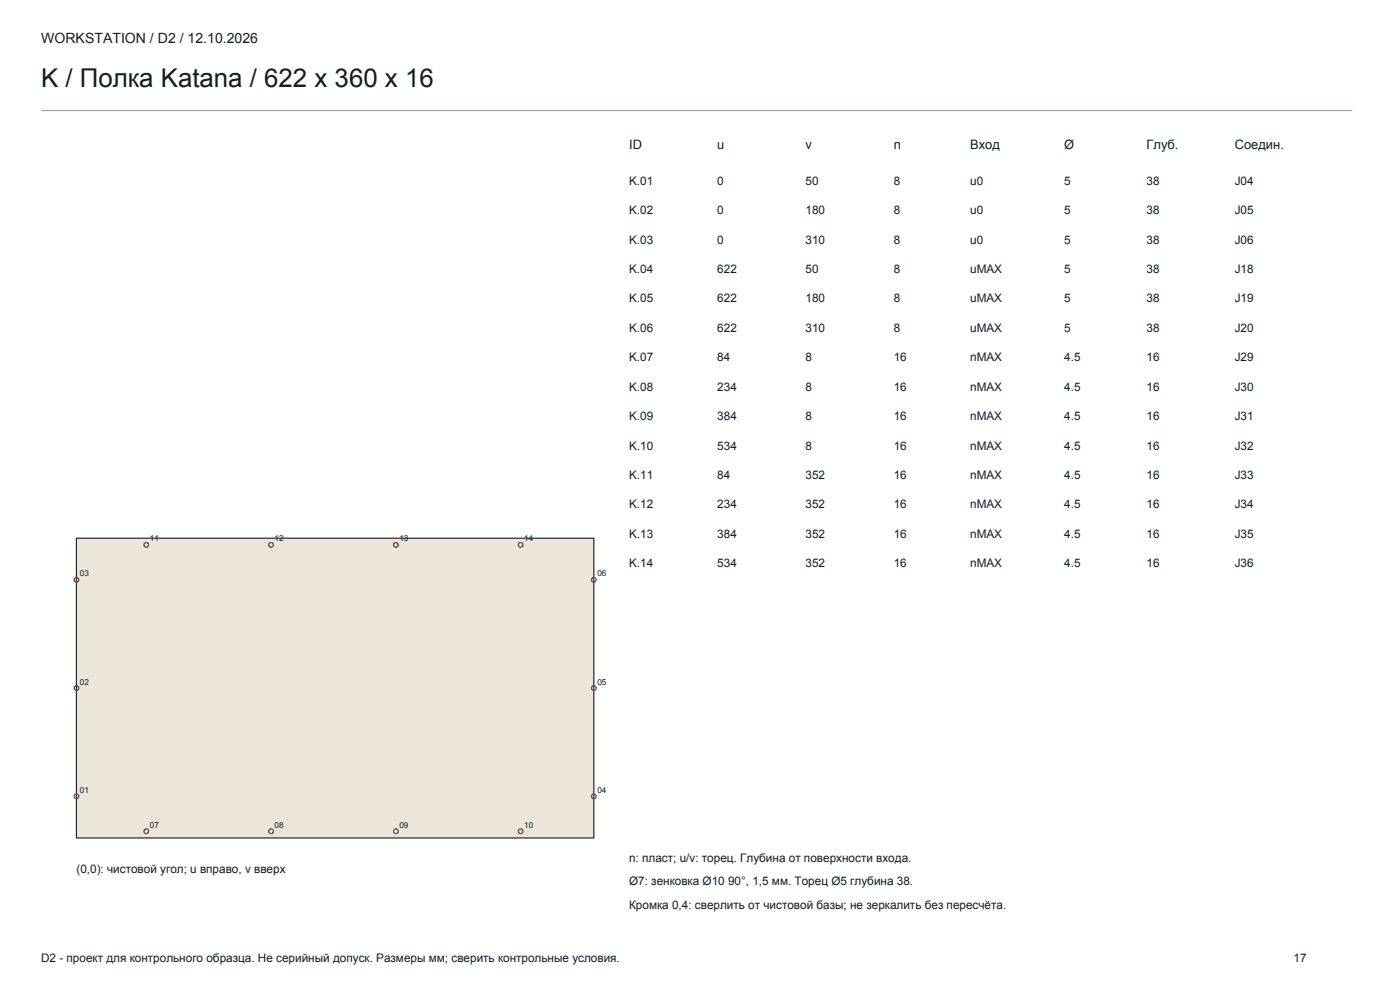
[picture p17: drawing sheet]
<svg xmlns="http://www.w3.org/2000/svg" width="420mm" height="297mm" viewBox="0 0 420 297" stroke-linecap="round" stroke-linejoin="round" font-family="sans-serif">
<defs><g id="words">
<text font-size="7.8" fill="#121f24" x="12.3" y="26.1">K / Полка Katana / 622 x 360 x 16</text>
<text font-size="4.2" fill="#121f24" x="12.3" y="13">WORKSTATION / D2 / 12.10.2026</text>
<g font-size="3.9" fill="#121f24">
<text x="188.7" y="44.8">ID</text>
<text x="215.2" y="44.8">u</text>
<text x="241.7" y="44.8">v</text>
<text x="268.1" y="44.8">n</text>
<text x="291" y="44.8">Вход</text>
<text x="319.3" y="44.8">Ø</text>
<text x="344" y="44.8">Глуб.</text>
<text x="370.4" y="44.8">Соедин.</text>
</g>
<g font-size="3.5" fill="#121f24">
<text x="188.7" y="55.3">K.01</text>
<text x="215.2" y="55.3">0</text>
<text x="241.7" y="55.3">50</text>
<text x="268.1" y="55.3">8</text>
<text x="291" y="55.3">u0</text>
<text x="319.3" y="55.3">5</text>
<text x="344" y="55.3">38</text>
<text x="370.4" y="55.3">J04</text>
<text x="188.7" y="64.2">K.02</text>
<text x="215.2" y="64.2">0</text>
<text x="241.7" y="64.2">180</text>
<text x="268.1" y="64.2">8</text>
<text x="291" y="64.2">u0</text>
<text x="319.3" y="64.2">5</text>
<text x="344" y="64.2">38</text>
<text x="370.4" y="64.2">J05</text>
<text x="188.7" y="73">K.03</text>
<text x="215.2" y="73">0</text>
<text x="241.7" y="73">310</text>
<text x="268.1" y="73">8</text>
<text x="291" y="73">u0</text>
<text x="319.3" y="73">5</text>
<text x="344" y="73">38</text>
<text x="370.4" y="73">J06</text>
<text x="188.7" y="81.8">K.04</text>
<text x="215.2" y="81.8">622</text>
<text x="241.7" y="81.8">50</text>
<text x="268.1" y="81.8">8</text>
<text x="291" y="81.8">uMAX</text>
<text x="319.3" y="81.8">5</text>
<text x="344" y="81.8">38</text>
<text x="370.4" y="81.8">J18</text>
<text x="188.7" y="90.6">K.05</text>
<text x="215.2" y="90.6">622</text>
<text x="241.7" y="90.6">180</text>
<text x="268.1" y="90.6">8</text>
<text x="291" y="90.6">uMAX</text>
<text x="319.3" y="90.6">5</text>
<text x="344" y="90.6">38</text>
<text x="370.4" y="90.6">J19</text>
<text x="188.7" y="99.4">K.06</text>
<text x="215.2" y="99.4">622</text>
<text x="241.7" y="99.4">310</text>
<text x="268.1" y="99.4">8</text>
<text x="291" y="99.4">uMAX</text>
<text x="319.3" y="99.4">5</text>
<text x="344" y="99.4">38</text>
<text x="370.4" y="99.4">J20</text>
<text x="188.7" y="108.3">K.07</text>
<text x="215.2" y="108.3">84</text>
<text x="241.7" y="108.3">8</text>
<text x="268.1" y="108.3">16</text>
<text x="291" y="108.3">nMAX</text>
<text x="319.3" y="108.3">4.5</text>
<text x="344" y="108.3">16</text>
<text x="370.4" y="108.3">J29</text>
<text x="188.7" y="117.1">K.08</text>
<text x="215.2" y="117.1">234</text>
<text x="241.7" y="117.1">8</text>
<text x="268.1" y="117.1">16</text>
<text x="291" y="117.1">nMAX</text>
<text x="319.3" y="117.1">4.5</text>
<text x="344" y="117.1">16</text>
<text x="370.4" y="117.1">J30</text>
<text x="188.7" y="125.9">K.09</text>
<text x="215.2" y="125.9">384</text>
<text x="241.7" y="125.9">8</text>
<text x="268.1" y="125.9">16</text>
<text x="291" y="125.9">nMAX</text>
<text x="319.3" y="125.9">4.5</text>
<text x="344" y="125.9">16</text>
<text x="370.4" y="125.9">J31</text>
<text x="188.7" y="134.7">K.10</text>
<text x="215.2" y="134.7">534</text>
<text x="241.7" y="134.7">8</text>
<text x="268.1" y="134.7">16</text>
<text x="291" y="134.7">nMAX</text>
<text x="319.3" y="134.7">4.5</text>
<text x="344" y="134.7">16</text>
<text x="370.4" y="134.7">J32</text>
<text x="188.7" y="143.5">K.11</text>
<text x="215.2" y="143.5">84</text>
<text x="241.7" y="143.5">352</text>
<text x="268.1" y="143.5">16</text>
<text x="291" y="143.5">nMAX</text>
<text x="319.3" y="143.5">4.5</text>
<text x="344" y="143.5">16</text>
<text x="370.4" y="143.5">J33</text>
<text x="188.7" y="152.4">K.12</text>
<text x="215.2" y="152.4">234</text>
<text x="241.7" y="152.4">352</text>
<text x="268.1" y="152.4">16</text>
<text x="291" y="152.4">nMAX</text>
<text x="319.3" y="152.4">4.5</text>
<text x="344" y="152.4">16</text>
<text x="370.4" y="152.4">J34</text>
<text x="188.7" y="161.2">K.13</text>
<text x="215.2" y="161.2">384</text>
<text x="241.7" y="161.2">352</text>
<text x="268.1" y="161.2">16</text>
<text x="291" y="161.2">nMAX</text>
<text x="319.3" y="161.2">4.5</text>
<text x="344" y="161.2">16</text>
<text x="370.4" y="161.2">J35</text>
<text x="188.7" y="170">K.14</text>
<text x="215.2" y="170">534</text>
<text x="241.7" y="170">352</text>
<text x="268.1" y="170">16</text>
<text x="291" y="170">nMAX</text>
<text x="319.3" y="170">4.5</text>
<text x="344" y="170">16</text>
<text x="370.4" y="170">J36</text>
<text x="22.9" y="261.7">(0,0): чистовой угол; u вправо, v вверх</text>
<text x="188.7" y="258.2">n: пласт; u/v: торец. Глубина от поверхности входа.</text>
<text x="188.7" y="265.3">Ø7: зенковка Ø10 90°, 1,5 мм. Торец Ø5 глубина 38.</text>
<text x="188.7" y="272.3">Кромка 0,4: сверлить от чистовой базы; не зеркалить без пересчёта.</text>
<text x="12.3" y="288.2">D2 - проект для контрольного образца. Не серийный допуск. Размеры мм; сверить контрольные условия.</text>
<text x="388.1" y="288.2">17</text>
</g>
<g font-size="2.5" fill="#121f24">
<text x="45" y="162.2">11</text>
<text x="82.4" y="162.2">12</text>
<text x="119.8" y="162.2">13</text>
<text x="157.3" y="162.2">14</text>
<text x="24" y="172.7">03</text>
<text x="179.2" y="172.7">06</text>
<text x="24" y="205.2">02</text>
<text x="179.2" y="205.2">05</text>
<text x="24" y="237.6">01</text>
<text x="179.2" y="237.6">04</text>
<text x="45" y="248.1">07</text>
<text x="82.4" y="248.1">08</text>
<text x="119.8" y="248.1">09</text>
<text x="157.3" y="248.1">10</text>
</g>
</g></defs>
<path d="M12.3 33.1h393.4" fill="none" stroke="#99a6a6" stroke-width=".35"/>
<path d="M22.9 161.3h155.3v89.8h-155.3z" fill-rule="evenodd" fill="#ebe6d9" stroke="#1a2629" stroke-width=".35"/>
<g fill="none" stroke="#b31f0f" stroke-width=".35">
<circle cx="22.9" cy="173.8" r=".71"/>
<circle cx="43.9" cy="163.3" r=".71"/>
<circle cx="81.3" cy="163.3" r=".71"/>
<circle cx="118.8" cy="163.3" r=".71"/>
<circle cx="156.2" cy="163.3" r=".71"/>
<circle cx="178.2" cy="173.8" r=".71"/>
<circle cx="22.9" cy="206.2" r=".71"/>
<circle cx="178.2" cy="206.2" r=".71"/>
<circle cx="22.9" cy="238.7" r=".71"/>
<circle cx="178.2" cy="238.7" r=".71"/>
<circle cx="43.9" cy="249.1" r=".71"/>
<circle cx="81.3" cy="249.1" r=".71"/>
<circle cx="118.8" cy="249.1" r=".71"/>
<circle cx="156.2" cy="249.1" r=".71"/>
</g>
<use href="#words"/>
</svg>
